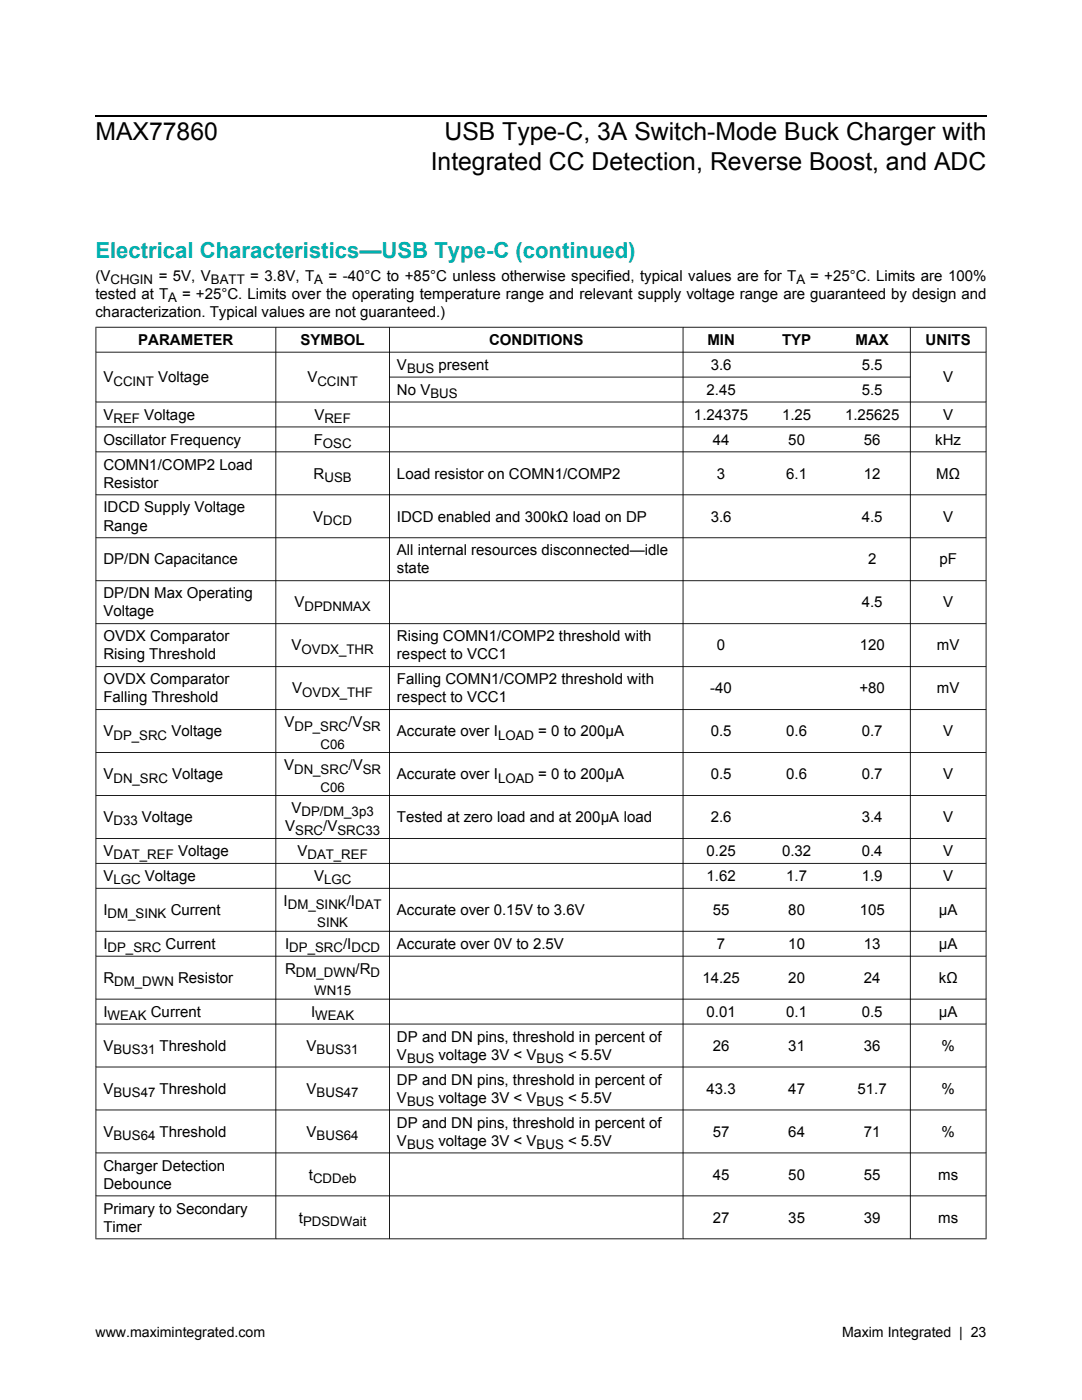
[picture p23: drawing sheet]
<svg xmlns="http://www.w3.org/2000/svg" width="216mm" height="279mm" viewBox="0 0 216 279" stroke-linecap="round" stroke-linejoin="round" font-family="sans-serif">
<defs><g id="words">
<g font-size="4.9">
<text x="19" y="27.9">MAX77860</text>
<text x="88.7" y="27.9">USB Type-C, 3A Switch-Mode Buck Charger with</text>
<text x="85.9" y="33.9">Integrated CC Detection, Reverse Boost, and ADC</text>
</g>
<text font-size="4.4" fill="#00b1b0" x="19" y="51.4">Electrical Characteristics—USB Type-C (continued)</text>
<g font-size="3">
<text x="19" y="56.1">(V</text>
<text x="19" y="59.7">tested at T</text>
<text x="19" y="63.3">characterization. Typical values are not guaranteed.)</text>
<text x="27.6" y="68.8">PARAMETER</text>
<text x="60" y="68.8">SYMBOL</text>
<text x="97.6" y="68.8">CONDITIONS</text>
<text x="141.1" y="68.8">MIN</text>
<text x="156.1" y="68.8">TYP</text>
<text x="170.7" y="68.8">MAX</text>
<text x="184.7" y="68.8">UNITS</text>
<text x="20.6" y="76.3">V</text>
<text x="61.3" y="76.3">V</text>
<text x="79.2" y="73.8">V</text>
<text x="141.8" y="73.8">3.6</text>
<text x="172" y="73.8">5.5</text>
<text x="188.2" y="76.3">V</text>
<text x="20.6" y="83.8">V</text>
<text x="62.7" y="83.8">V</text>
<text x="79.2" y="78.8">No V</text>
<text x="138.5" y="83.8">1.24375</text>
<text x="141" y="78.8">2.45</text>
<text x="156.1" y="83.8">1.25</text>
<text x="168.6" y="83.8">1.25625</text>
<text x="172" y="78.8">5.5</text>
<text x="188.2" y="83.8">V</text>
<text x="20.6" y="88.7">Oscillator Frequency</text>
<text x="62.6" y="88.7">F</text>
<text x="142.2" y="88.7">44</text>
<text x="157.3" y="88.7">50</text>
<text x="172.4" y="88.7">56</text>
<text x="186.6" y="88.7">kHz</text>
<text x="20.6" y="93.7">COMN1/COMP2 Load</text>
<text x="62.6" y="95.5">R</text>
<text x="79.2" y="95.5">Load resistor on COMN1/COMP2</text>
<text x="143.1" y="95.5">3</text>
<text x="156.9" y="95.5">6.1</text>
<text x="172.4" y="95.5">12</text>
<text x="186.8" y="95.5">MΩ</text>
<text x="20.6" y="97.3">Resistor</text>
<text x="20.6" y="102.3">IDCD Supply Voltage</text>
<text x="20.6" y="105.9">Range</text>
<text x="62.5" y="104.1">V</text>
<text x="79.2" y="104.1">IDCD enabled and 300kΩ load on DP</text>
<text x="141.8" y="104.1">3.6</text>
<text x="172" y="104.1">4.5</text>
<text x="188.2" y="104.1">V</text>
<text x="20.6" y="112.6">DP/DN Capacitance</text>
<text x="79.2" y="110.9">All internal resources disconnected—idle</text>
<text x="173.2" y="112.6">2</text>
<text x="187.5" y="112.6">pF</text>
<text x="20.6" y="119.4">DP/DN Max Operating</text>
<text x="79.2" y="114.4">state</text>
<text x="20.6" y="123">Voltage</text>
<text x="58.8" y="121.2">V</text>
<text x="172" y="121.2">4.5</text>
<text x="188.2" y="121.2">V</text>
<text x="20.6" y="128">OVDX Comparator</text>
<text x="20.6" y="131.6">Rising Threshold</text>
<text x="58.2" y="129.8">V</text>
<text x="79.2" y="128">Rising COMN1/COMP2 threshold with</text>
<text x="79.2" y="131.6">respect to VCC1</text>
<text x="143.1" y="129.8">0</text>
<text x="171.5" y="129.8">120</text>
<text x="187" y="129.8">mV</text>
<text x="20.6" y="136.6">OVDX Comparator</text>
<text x="79.2" y="136.6">Falling COMN1/COMP2 threshold with</text>
<text x="20.6" y="140.2">Falling Threshold</text>
<text x="58.3" y="138.4">V</text>
<text x="79.2" y="140.2">respect to VCC1</text>
<text x="141.7" y="138.4">-40</text>
<text x="171.5" y="138.4">+80</text>
<text x="187" y="138.4">mV</text>
<text x="20.6" y="146.9">V</text>
<text x="56.8" y="145.1">V</text>
<text x="79.2" y="146.9">Accurate over I</text>
<text x="141.8" y="146.9">0.5</text>
<text x="156.9" y="146.9">0.6</text>
<text x="172" y="146.9">0.7</text>
<text x="188.2" y="146.9">V</text>
<text x="20.6" y="155.5">V</text>
<text x="56.7" y="153.7">V</text>
<text x="79.2" y="155.5">Accurate over I</text>
<text x="141.8" y="155.5">0.5</text>
<text x="156.9" y="155.5">0.6</text>
<text x="172" y="155.5">0.7</text>
<text x="188.2" y="155.5">V</text>
<text x="20.6" y="164.1">V</text>
<text x="56.9" y="165.9">V</text>
<text x="58.2" y="162.3">V</text>
<text x="79.2" y="164.1">Tested at zero load and at 200µA load</text>
<text x="141.8" y="164.1">2.6</text>
<text x="172" y="164.1">3.4</text>
<text x="188.2" y="164.1">V</text>
<text x="20.6" y="170.9">V</text>
<text x="59.4" y="170.9">V</text>
<text x="141" y="170.9">0.25</text>
<text x="156.1" y="170.9">0.32</text>
<text x="172" y="170.9">0.4</text>
<text x="188.2" y="170.9">V</text>
<text x="20.6" y="175.8">V</text>
<text x="62.7" y="175.8">V</text>
<text x="141" y="175.8">1.62</text>
<text x="156.9" y="175.8">1.7</text>
<text x="172" y="175.8">1.9</text>
<text x="188.2" y="175.8">V</text>
<text x="20.6" y="182.6">I</text>
<text x="56.6" y="180.8">I</text>
<text x="79.2" y="182.6">Accurate over 0.15V to 3.6V</text>
<text x="142.2" y="182.6">55</text>
<text x="157.3" y="182.6">80</text>
<text x="171.5" y="182.6">105</text>
<text x="187.3" y="182.6">µA</text>
<text x="20.6" y="189.4">I</text>
<text x="56.9" y="189.4">I</text>
<text x="79.2" y="189.4">Accurate over 0V to 2.5V</text>
<text x="143.1" y="189.4">7</text>
<text x="157.3" y="189.4">10</text>
<text x="172.4" y="189.4">13</text>
<text x="187.3" y="189.4">µA</text>
<text x="20.6" y="196.2">R</text>
<text x="56.9" y="194.4">R</text>
<text x="140.1" y="196.2">14.25</text>
<text x="157.3" y="196.2">20</text>
<text x="172.4" y="196.2">24</text>
<text x="187.3" y="196.2">kΩ</text>
<text x="20.6" y="202.9">I</text>
<text x="62.1" y="202.9">I</text>
<text x="141" y="202.9">0.01</text>
<text x="156.9" y="202.9">0.1</text>
<text x="172" y="202.9">0.5</text>
<text x="187.3" y="202.9">µA</text>
<text x="20.6" y="209.7">V</text>
<text x="61.2" y="209.7">V</text>
<text x="79.2" y="207.9">DP and DN pins, threshold in percent of</text>
<text x="142.2" y="209.7">26</text>
<text x="157.3" y="209.7">31</text>
<text x="172.4" y="209.7">36</text>
<text x="187.9" y="209.7">%</text>
<text x="79.2" y="211.5">V</text>
<text x="20.6" y="218.3">V</text>
<text x="61.2" y="218.3">V</text>
<text x="79.2" y="216.5">DP and DN pins, threshold in percent of</text>
<text x="79.2" y="220.1">V</text>
<text x="141" y="218.3">43.3</text>
<text x="157.3" y="218.3">47</text>
<text x="171.1" y="218.3">51.7</text>
<text x="187.9" y="218.3">%</text>
<text x="20.6" y="226.8">V</text>
<text x="61.2" y="226.8">V</text>
<text x="79.2" y="225">DP and DN pins, threshold in percent of</text>
<text x="142.2" y="226.8">57</text>
<text x="157.3" y="226.8">64</text>
<text x="172.4" y="226.8">71</text>
<text x="187.9" y="226.8">%</text>
<text x="20.6" y="233.6">Charger Detection</text>
<text x="79.2" y="228.6">V</text>
<text x="20.6" y="237.2">Debounce</text>
<text x="61.6" y="235.4">t</text>
<text x="142.2" y="235.4">45</text>
<text x="157.3" y="235.4">50</text>
<text x="172.4" y="235.4">55</text>
<text x="187.2" y="235.4">ms</text>
<text x="20.6" y="242.2">Primary to Secondary</text>
<text x="20.6" y="245.8">Timer</text>
<text x="59.6" y="244">t</text>
<text x="142.2" y="244">27</text>
<text x="157.3" y="244">35</text>
<text x="172.4" y="244">39</text>
<text x="187.2" y="244">ms</text>
</g>
<g font-size="2.8">
<text x="19" y="266.8">www.maximintegrated.com</text>
<text x="168" y="266.8">Maxim Integrated | 23</text>
</g>
<g font-size="2.6">
<text x="22" y="56.7">CHGIN = 5V, VBATT = 3.8V, TA = -40°C to +85°C unless otherwise specified, typical values are for TA = +25°C. Limits are 100%</text>
<text x="33.6" y="60.3">A = +25°C. Limits over the operating temperature range and relevant supply voltage range are guaranteed by design and</text>
<text x="22.6" y="77">CCINT Voltage</text>
<text x="63.3" y="77">CCINT</text>
<text x="81.2" y="74.5">BUS present</text>
<text x="85.9" y="79.4">BUS</text>
<text x="22.6" y="84.4">REF Voltage</text>
<text x="64.4" y="89.4">OSC</text>
<text x="64.7" y="84.4">REF</text>
<text x="64.7" y="96.2">USB</text>
<text x="64.5" y="104.7">DCD</text>
<text x="60.8" y="121.9">DPDNMAX</text>
<text x="60.2" y="130.5">OVDX_THR</text>
<text x="60.3" y="139">OVDX_THF</text>
<text x="22.6" y="147.6">DP_SRC Voltage</text>
<text x="58.8" y="145.8">DP_SRC/VSR</text>
<text x="64" y="149.4">C06</text>
<text x="99.4" y="147.6">LOAD = 0 to 200µA</text>
<text x="58.7" y="154.4">DN_SRC/VSR</text>
<text x="22.6" y="156.2">DN_SRC Voltage</text>
<text x="64" y="158">C06</text>
<text x="99.4" y="156.2">LOAD = 0 to 200µA</text>
<text x="22.6" y="164.7">D33 Voltage</text>
<text x="58.9" y="166.5">SRC/VSRC33</text>
<text x="60.2" y="162.9">DP/DM_3p3</text>
<text x="22.6" y="171.5">DAT_REF Voltage</text>
<text x="61.4" y="171.5">DAT_REF</text>
<text x="22.6" y="176.5">LGC Voltage</text>
<text x="64.7" y="176.5">LGC</text>
<text x="21.5" y="183.3">DM_SINK Current</text>
<text x="57.4" y="181.5">DM_SINK/IDAT</text>
<text x="63.3" y="185.1">SINK</text>
<text x="21.5" y="190">DP_SRC Current</text>
<text x="57.7" y="190">DP_SRC/IDCD</text>
<text x="22.8" y="196.8">DM_DWN Resistor</text>
<text x="59.1" y="195">DM_DWN/RD</text>
<text x="21.5" y="203.6">WEAK Current</text>
<text x="62.7" y="198.6">WN15</text>
<text x="62.9" y="203.6">WEAK</text>
<text x="22.6" y="210.4">BUS31 Threshold</text>
<text x="63.2" y="210.4">BUS31</text>
<text x="81.2" y="212.2">BUS voltage 3V &lt; VBUS &lt; 5.5V</text>
<text x="22.6" y="218.9">BUS47 Threshold</text>
<text x="63.2" y="218.9">BUS47</text>
<text x="81.2" y="220.7">BUS voltage 3V &lt; VBUS &lt; 5.5V</text>
<text x="22.6" y="227.5">BUS64 Threshold</text>
<text x="63.2" y="227.5">BUS64</text>
<text x="81.2" y="229.3">BUS voltage 3V &lt; VBUS &lt; 5.5V</text>
<text x="62.5" y="236.1">CDDeb</text>
<text x="60.5" y="244.7">PDSDWait</text>
</g>
</g></defs>
<g fill="none" stroke="#000" stroke-width=".2">
<path d="M19 70.3h177.8M19 65.3h177.8M19.1 65.2v182.1M55 65.2v182.1M77.6 75.3h104.1M77.7 65.2v182.1M136.3 65.2v182.1M181.6 65.2v182.1M196.8 65.2v182.1M19 80.2h177.8M19 85.2h177.8M19 90.2h177.8"/>
<path d="M19 98.8h177.8M19 107.3h177.8M19 115.9h177.8M19 124.5h177.8M19 133h177.8M19 141.6h177.8M19 150.2h177.8M19 158.8h177.8M19 167.3h177.8M19 172.3h177.8M19 177.3h177.8M19 185.9h177.8"/>
<path d="M19 190.8h177.8M19 199.4h177.8M19 204.4h177.8M19 212.9h177.8M19 221.5h177.8M19 230.1h177.8M19 238.7h177.8M19 247.2h177.8"/>
</g>
<path d="M19 23.1h177.8" fill="none" stroke="#000" stroke-width=".26"/>
<use href="#words"/>
</svg>
